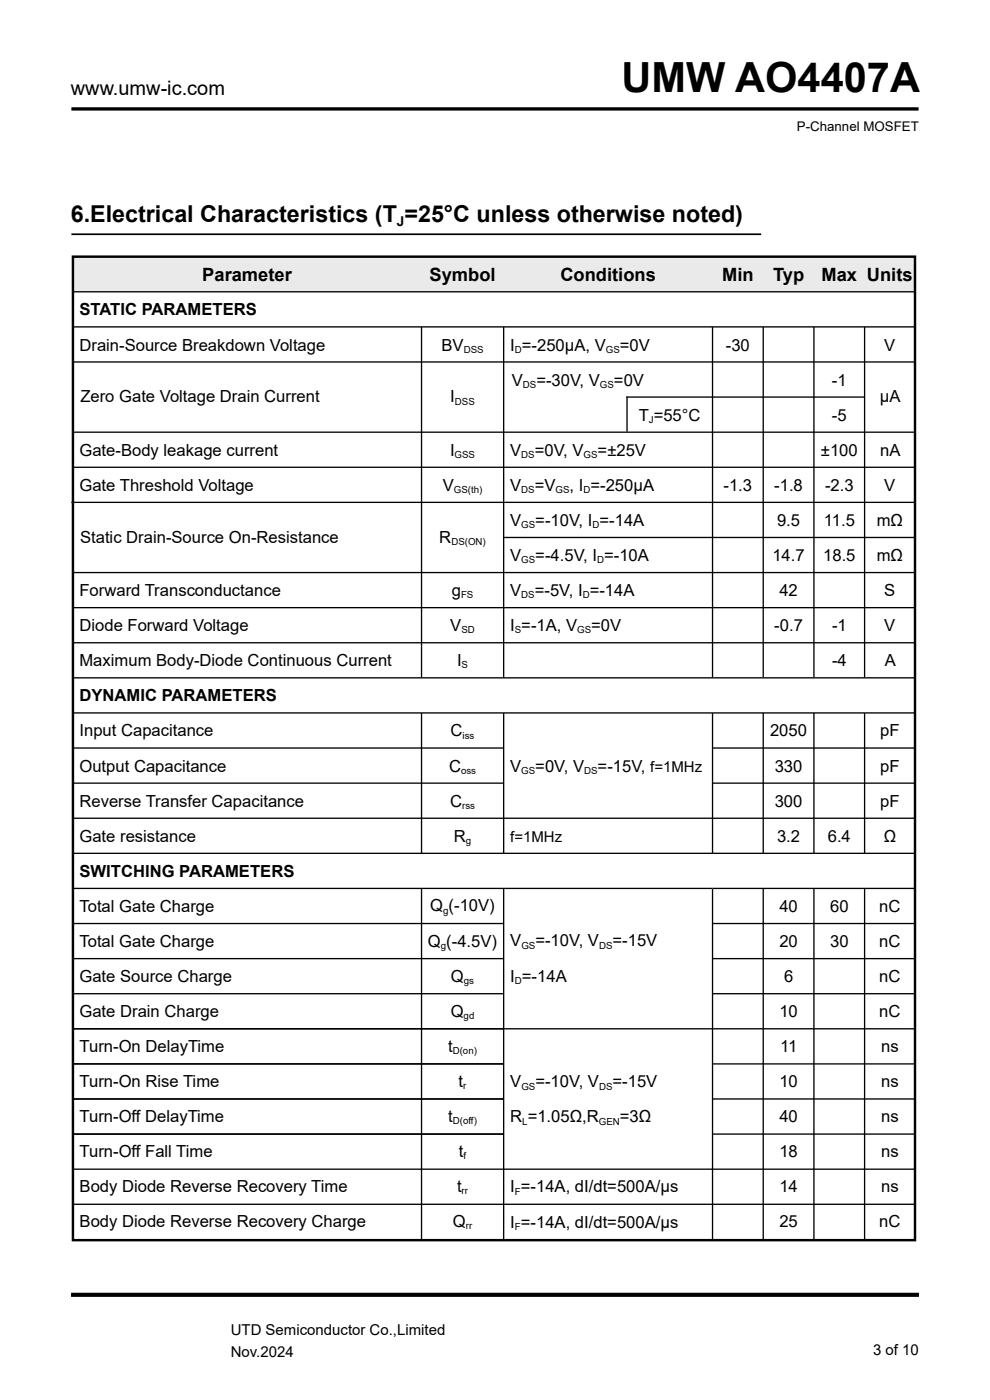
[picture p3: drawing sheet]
<svg xmlns="http://www.w3.org/2000/svg" width="210mm" height="297mm" viewBox="0 0 210 297" stroke-linecap="round" stroke-linejoin="round" font-family="sans-serif">
<defs><g id="words">
<text font-size="8.8" x="131.8" y="19.6">UMW AO4407A</text>
<text font-size="4.9" x="15" y="47">6.Electrical Characteristics (T =25°C unless otherwise noted)</text>
<text font-size="4.2" x="15" y="20.3">www.umw-ic.com</text>
<g font-size="3.9">
<text x="42.9" y="59.6">Parameter</text>
<text x="91.1" y="59.6">Symbol</text>
<text x="118.9" y="59.6">Conditions</text>
<text x="153.2" y="59.6">Min</text>
<text x="164" y="59.6">Typ</text>
<text x="174.3" y="59.6">Max</text>
<text x="183.9" y="59.6">Units</text>
</g>
<g font-size="3.5">
<text x="16.9" y="66.9">STATIC PARAMETERS</text>
<text x="16.9" y="74.4">Drain-Source Breakdown Voltage</text>
<text x="93.7" y="74.4">BV</text>
<text x="108.2" y="74.4">I =-250µA, V</text>
<text x="131.5" y="74.4">=0V</text>
<text x="154" y="74.4">-30</text>
<text x="187.6" y="74.4">V</text>
<text x="108.6" y="81.8">V</text>
<text x="113.8" y="81.8">=-30V, V</text>
<text x="130.2" y="81.8">=0V</text>
<text x="176.5" y="81.8">-1</text>
<text x="17" y="85.3">Zero Gate Voltage Drain Current</text>
<text x="95.5" y="85.3">I</text>
<text x="135.5" y="89.3">T =55°C</text>
<text x="176.5" y="89.3">-5</text>
<text x="186.7" y="85.4">µA</text>
<text x="16.9" y="96.7">Gate-Body leakage current</text>
<text x="95.5" y="96.7">I</text>
<text x="108.2" y="96.7">V</text>
<text x="113.4" y="96.7">=0V, V</text>
<text x="126.8" y="96.7">=±25V</text>
<text x="174.1" y="96.7">±100</text>
<text x="186.7" y="96.7">nA</text>
<text x="16.9" y="104.1">Gate Threshold Voltage</text>
<text x="93.9" y="104.1">V</text>
<text x="108.2" y="104.1">V</text>
<text x="113.4" y="104.1">=V</text>
<text x="120.8" y="104.1">, I =-250μA</text>
<text x="153.5" y="104.1">-1.3</text>
<text x="164.2" y="104.1">-1.8</text>
<text x="175" y="104.1">-2.3</text>
<text x="187.6" y="104.1">V</text>
<text x="108.2" y="111.5">V</text>
<text x="113.6" y="111.5">=-10V, I =-14A</text>
<text x="164.8" y="111.6">9.5</text>
<text x="174.7" y="111.6">11.5</text>
<text x="186" y="111.6">mΩ</text>
<text x="17" y="115.1">Static Drain-Source On-Resistance</text>
<text x="93.2" y="115.1">R</text>
<text x="108.2" y="119">V</text>
<text x="113.6" y="119">=-4.5V, I =-10A</text>
<text x="163.8" y="119">14.7</text>
<text x="174.6" y="119">18.5</text>
<text x="186" y="119">mΩ</text>
<text x="16.9" y="126.4">Forward Transconductance</text>
<text x="95.8" y="126.4">g</text>
<text x="108.2" y="126.4">V</text>
<text x="113.4" y="126.4">=-5V, I =-14A</text>
<text x="165.3" y="126.4">42</text>
<text x="187.6" y="126.4">S</text>
<text x="16.9" y="133.9">Diode Forward Voltage</text>
<text x="95.5" y="133.9">V</text>
<text x="108.2" y="133.9">I =-1A, V</text>
<text x="125.4" y="133.9">=0V</text>
<text x="164.2" y="133.9">-0.7</text>
<text x="176.5" y="133.9">-1</text>
<text x="187.6" y="133.9">V</text>
<text x="16.9" y="141.3">Maximum Body-Diode Continuous Current</text>
<text x="96.9" y="141.3">I</text>
<text x="176.5" y="141.3">-4</text>
<text x="187.7" y="141.3">A</text>
<text x="16.9" y="148.8">DYNAMIC PARAMETERS</text>
<text x="16.9" y="156.2">Input Capacitance</text>
<text x="95.6" y="156.2">C</text>
<text x="163.4" y="156.2">2050</text>
<text x="186.7" y="156.2">pF</text>
<text x="16.9" y="163.7">Output Capacitance</text>
<text x="95.2" y="163.7">C</text>
<text x="108.2" y="163.7">V</text>
<text x="113.6" y="163.7">=0V, V</text>
<text x="126.8" y="163.7">=-15V, f=1MHz</text>
<text x="164.3" y="163.7">330</text>
<text x="186.7" y="163.7">pF</text>
<text x="16.9" y="171.1">Reverse Transfer Capacitance</text>
<text x="95.5" y="171.1">C</text>
<text x="164.3" y="171.1">300</text>
<text x="186.7" y="171.1">pF</text>
<text x="16.9" y="178.5">Gate resistance</text>
<text x="96.3" y="178.5">R</text>
<text x="164.8" y="178.5">3.2</text>
<text x="175.6" y="178.5">6.4</text>
<text x="187.4" y="178.5">Ω</text>
<text x="16.9" y="186">SWITCHING PARAMETERS</text>
<text x="16.9" y="193.5">Total Gate Charge</text>
<text x="91.3" y="193.4">Q (-10V)</text>
<text x="165.3" y="193.4">40</text>
<text x="176.1" y="193.5">60</text>
<text x="186.5" y="193.4">nC</text>
<text x="16.9" y="200.9">Total Gate Charge</text>
<text x="90.8" y="200.8">Q (-4.5V)</text>
<text x="108.2" y="200.8">V</text>
<text x="113.6" y="200.8">=-10V, V</text>
<text x="129.9" y="200.8">=-15V</text>
<text x="165.3" y="200.9">20</text>
<text x="176.1" y="200.9">30</text>
<text x="186.5" y="200.9">nC</text>
<text x="16.9" y="208.3">Gate Source Charge</text>
<text x="95.7" y="208.2">Q</text>
<text x="108.2" y="208.2">I =-14A</text>
<text x="166.3" y="208.3">6</text>
<text x="186.5" y="208.3">nC</text>
<text x="16.9" y="215.8">Gate Drain Charge</text>
<text x="95.6" y="215.7">Q</text>
<text x="165.3" y="215.8">10</text>
<text x="186.5" y="215.8">nC</text>
<text x="16.9" y="223.2">Turn-On DelayTime</text>
<text x="95.1" y="223.1">t</text>
<text x="165.5" y="223.2">11</text>
<text x="186.9" y="223.2">ns</text>
<text x="16.9" y="230.6">Turn-On Rise Time</text>
<text x="97.3" y="230.5">t</text>
<text x="108.2" y="230.7">V</text>
<text x="113.6" y="230.7">=-10V, V</text>
<text x="129.9" y="230.7">=-15V</text>
<text x="165.3" y="230.6">10</text>
<text x="186.9" y="230.6">ns</text>
<text x="16.9" y="238.1">Turn-Off DelayTime</text>
<text x="95.1" y="238">t</text>
<text x="108.2" y="238.1">R =1.05Ω,R</text>
<text x="131.5" y="238.1">=3Ω</text>
<text x="165.3" y="238.1">40</text>
<text x="186.9" y="238.1">ns</text>
<text x="16.9" y="245.5">Turn-Off Fall Time</text>
<text x="97.3" y="245.4">t</text>
<text x="165.3" y="245.5">18</text>
<text x="186.9" y="245.5">ns</text>
<text x="16.9" y="252.9">Body Diode Reverse Recovery Time</text>
<text x="96.9" y="252.9">t</text>
<text x="108.2" y="253">I =-14A, dI/dt=500A/μs</text>
<text x="165.3" y="252.9">14</text>
<text x="186.9" y="252.9">ns</text>
<text x="16.9" y="260.4">Body Diode Reverse Recovery Charge</text>
<text x="96.1" y="260.3">Q</text>
<text x="108.2" y="260.4">I =-14A, dI/dt=500A/μs</text>
<text x="165.3" y="260.4">25</text>
<text x="186.5" y="260.4">nC</text>
</g>
<g font-size="3.2">
<text x="108.2" y="178.5">f=1MHz</text>
<text x="48.9" y="283.2">UTD Semiconductor Co.,Limited</text>
<text x="48.9" y="287.8">Nov.2024</text>
<text x="185.2" y="287.6">3 of 10</text>
</g>
<text font-size="2.9" x="84.2" y="48">J</text>
<text font-size="2.8" x="169" y="27.7">P-Channel MOSFET</text>
<g font-size="2.1">
<text x="98.4" y="74.8">DSS</text>
<text x="109.2" y="74.8">D</text>
<text x="128.5" y="74.8">GS</text>
<text x="110.9" y="82.3">DS</text>
<text x="127.3" y="82.3">GS</text>
<text x="96.5" y="85.8">DSS</text>
<text x="137.6" y="89.8">J</text>
<text x="96.4" y="97.1">GSS</text>
<text x="110.6" y="97.1">DS</text>
<text x="123.8" y="97.1">GS</text>
<text x="96.3" y="104.6">GS(th)</text>
<text x="110.6" y="104.6">DS</text>
<text x="117.9" y="104.6">GS</text>
<text x="123.8" y="104.6">D</text>
<text x="110.6" y="112">GS</text>
<text x="125.7" y="112">D</text>
<text x="95.7" y="115.6">DS(ON)</text>
<text x="110.6" y="119.5">GS</text>
<text x="126.7" y="119.5">D</text>
<text x="97.8" y="126.9">FS</text>
<text x="110.6" y="126.9">DS</text>
<text x="123.6" y="126.9">D</text>
<text x="97.9" y="134.3">SD</text>
<text x="109.2" y="134.3">S</text>
<text x="122.4" y="134.3">GS</text>
<text x="97.9" y="141.8">S</text>
<text x="98.1" y="156.7">iss</text>
<text x="97.8" y="164.1">oss</text>
<text x="110.6" y="164.1">GS</text>
<text x="123.9" y="164.1">DS</text>
<text x="98" y="171.6">rss</text>
<text x="98.8" y="179">g</text>
<text x="94" y="193.8">g</text>
<text x="93.5" y="201.3">g</text>
<text x="110.6" y="201.3">GS</text>
<text x="127.1" y="201.3">DS</text>
<text x="98.4" y="208.7">gs</text>
<text x="109.2" y="208.7">D</text>
<text x="98.3" y="216.1">gd</text>
<text x="96" y="223.6">D(on)</text>
<text x="98.3" y="231">r</text>
<text x="110.6" y="231.1">GS</text>
<text x="127.1" y="231.1">DS</text>
<text x="96.1" y="238.4">D(off)</text>
<text x="110.8" y="238.6">L</text>
<text x="127" y="238.6">GEN</text>
<text x="98.3" y="245.9">f</text>
<text x="97.9" y="253.3">rr</text>
<text x="109.2" y="253.4">F</text>
<text x="98.8" y="260.8">rr</text>
<text x="109.2" y="260.9">F</text>
</g>
</g></defs>
<path d="M15.1 23.1h179.8" fill="none" stroke="#000" stroke-width=".71" stroke-linecap="butt"/>
<path d="M15.1 49.7h146.4" fill="none" stroke="#000" stroke-width=".35"/>
<g fill="#eaeaea">
<path d="M89.4 54.5h17.4v7.4h-17.4z"/>
<path d="M15.5 54.5h73.9v7.4h-73.9z"/>
<path d="M106.8 54.5h44.3v7.4h-44.3z"/>
<path d="M151.1 54.5h10.8v7.4h-10.8z"/>
<path d="M161.9 54.5h10.8v7.4h-10.8z"/>
<path d="M172.7 54.5h10.7v7.4h-10.7z"/>
<path d="M183.4 54.5h10.7v7.4h-10.7z"/>
</g>
<path d="M15.5 54.4h178.6v208.7h-178.6z" fill="none" stroke="#000" stroke-width=".52"/>
<g fill="none" stroke="#000" stroke-width=".28">
<path d="M15.5 76.8h178.6M15.5 69.3h178.6M15.5 61.9h178.6M89.4 69.3v74.4M106.8 69.3v74.5M151.1 69.3v74.4M161.9 69.3v74.4M172.6 69.3v74.4M183.4 69.3v74.4M15.5 99.1h178.6M15.5 91.7h178.6M132.9 84.2h50.5"/>
<path d="M133 84.1v7.5M15.1 106.6h179M106.8 114h87.3M15.5 121.5h178.6M15.5 128.9h178.6M15.5 136.4h178.6M15.5 143.8h178.6M15.5 151.2h178.6M15.5 158.7h91.3M89.4 151.2v29.8M106.8 151.2v29.8M151.1 158.7h43"/>
<path d="M151.1 151.2v29.8M161.9 151.2v29.8M172.6 151.2v29.8M183.4 151.2v29.8M15.5 166.1h91.3M15.5 173.6h178.6M151.1 166.1h43M15.5 181h178.6M15.5 188.5h178.6M15.5 195.9h91.3M89.4 188.6v74.3M106.8 188.6v74.3"/>
<path d="M151.1 195.9h43M151.1 188.6v74.3M161.9 188.6v74.3M172.6 188.6v74.3M183.4 188.6v74.3M15.5 203.4h91.3M15.5 210.8h91.3M15.5 218.3h178.6M151.1 203.4h43M151.1 210.8h43M15.5 233.1h91.3M15.5 225.7h91.3"/>
<path d="M151.1 233.1h43M151.1 225.7h43.1M15.5 240.6h91.3M15.5 248h178.6M15.5 255.5h178.6M151.1 240.6h43"/>
</g>
<path d="M15.1 274.6h179.8M15.1 274.8h179.8" fill="none" stroke="#000" stroke-width=".71" stroke-linecap="butt"/>
<use href="#words"/>
</svg>
